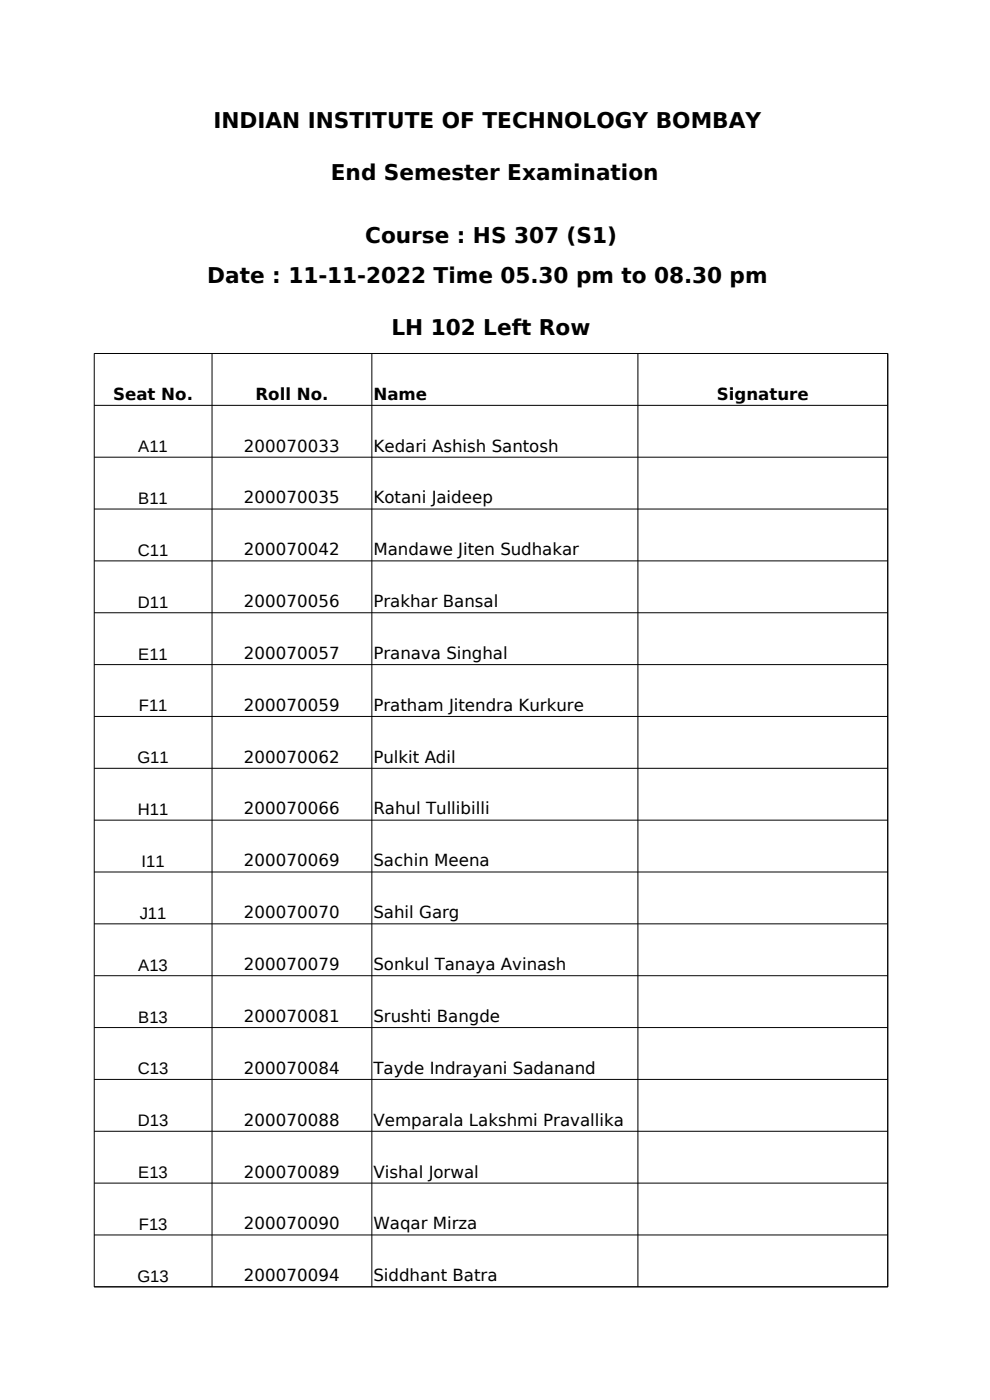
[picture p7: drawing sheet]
<svg xmlns="http://www.w3.org/2000/svg" width="210mm" height="297mm" viewBox="0 0 210 297" stroke-linecap="round" stroke-linejoin="round" font-family="sans-serif">
<defs><g id="words">
<g font-size="4.6">
<text x="45.3" y="27.1">INDIAN INSTITUTE OF TECHNOLOGY BOMBAY</text>
<text x="70.2" y="38.1">End Semester Examination</text>
<text x="77.5" y="51.6">Course : HS 307 (S1)</text>
<text x="44" y="60.1">Date : 11-11-2022 Time 05.30 pm to 08.30 pm</text>
<text x="83" y="71.1">LH 102 Left Row</text>
</g>
<g font-size="3.5">
<text x="24" y="84.8">Seat No.</text>
<text x="54.2" y="84.8">Roll No.</text>
<text x="79.2" y="84.8">Name</text>
<text x="152.1" y="84.8">Signature</text>
<text x="29.3" y="95.9">A11</text>
<text x="51.8" y="95.8">200070033</text>
<text x="79.2" y="95.8">Kedari Ashish Santosh</text>
<text x="29.3" y="106.9">B11</text>
<text x="51.8" y="106.8">200070035</text>
<text x="79.2" y="106.8">Kotani Jaideep</text>
<text x="29.2" y="117.9">C11</text>
<text x="51.8" y="117.8">200070042</text>
<text x="79.2" y="117.8">Mandawe Jiten Sudhakar</text>
<text x="29.2" y="128.9">D11</text>
<text x="51.8" y="128.8">200070056</text>
<text x="79.2" y="128.8">Prakhar Bansal</text>
<text x="29.3" y="139.9">E11</text>
<text x="51.8" y="139.8">200070057</text>
<text x="79.2" y="139.8">Pranava Singhal</text>
<text x="29.5" y="150.9">F11</text>
<text x="51.8" y="150.8">200070059</text>
<text x="79.2" y="150.8">Pratham Jitendra Kurkure</text>
<text x="29.1" y="161.9">G11</text>
<text x="51.8" y="161.8">200070062</text>
<text x="79.2" y="161.8">Pulkit Adil</text>
<text x="29.2" y="172.9">H11</text>
<text x="51.8" y="172.8">200070066</text>
<text x="79.2" y="172.8">Rahul Tullibilli</text>
<text x="30" y="183.9">I11</text>
<text x="51.8" y="183.8">200070069</text>
<text x="79.2" y="183.8">Sachin Meena</text>
<text x="29.6" y="194.9">J11</text>
<text x="51.8" y="194.8">200070070</text>
<text x="79.2" y="194.8">Sahil Garg</text>
<text x="29.3" y="205.9">A13</text>
<text x="51.8" y="205.8">200070079</text>
<text x="79.2" y="205.8">Sonkul Tanaya Avinash</text>
<text x="29.3" y="216.9">B13</text>
<text x="51.8" y="216.8">200070081</text>
<text x="79.2" y="216.8">Srushti Bangde</text>
<text x="29.2" y="227.9">C13</text>
<text x="51.8" y="227.8">200070084</text>
<text x="79.2" y="227.8">Tayde Indrayani Sadanand</text>
<text x="29.2" y="238.9">D13</text>
<text x="51.8" y="238.8">200070088</text>
<text x="79.2" y="238.8">Vemparala Lakshmi Pravallika</text>
<text x="29.3" y="249.9">E13</text>
<text x="51.8" y="249.8">200070089</text>
<text x="79.2" y="249.8">Vishal Jorwal</text>
<text x="29.5" y="260.9">F13</text>
<text x="51.8" y="260.8">200070090</text>
<text x="79.2" y="260.8">Waqar Mirza</text>
<text x="29.1" y="271.9">G13</text>
<text x="51.8" y="271.8">200070094</text>
<text x="79.2" y="271.8">Siddhant Batra</text>
</g>
</g></defs>
<g fill="none" stroke="#000" stroke-width=".21">
<path d="M20 75h168.3v198h-168.3zM45 75v198M78.9 75v198M135.3 75v198M20 86h168.3M20 97h168.3M20 108h168.3M20 119h168.3M20 130h168.3M20 141h168.3M20 152h168.3M20 163h168.3"/>
<path d="M20 174h168.3M20 185h168.3M20 196h168.3M20 207h168.3M20 218h168.3M20 229h168.3M20 240h168.3M20 251h168.3M20 262h168.3"/>
</g>
<use href="#words"/>
</svg>
